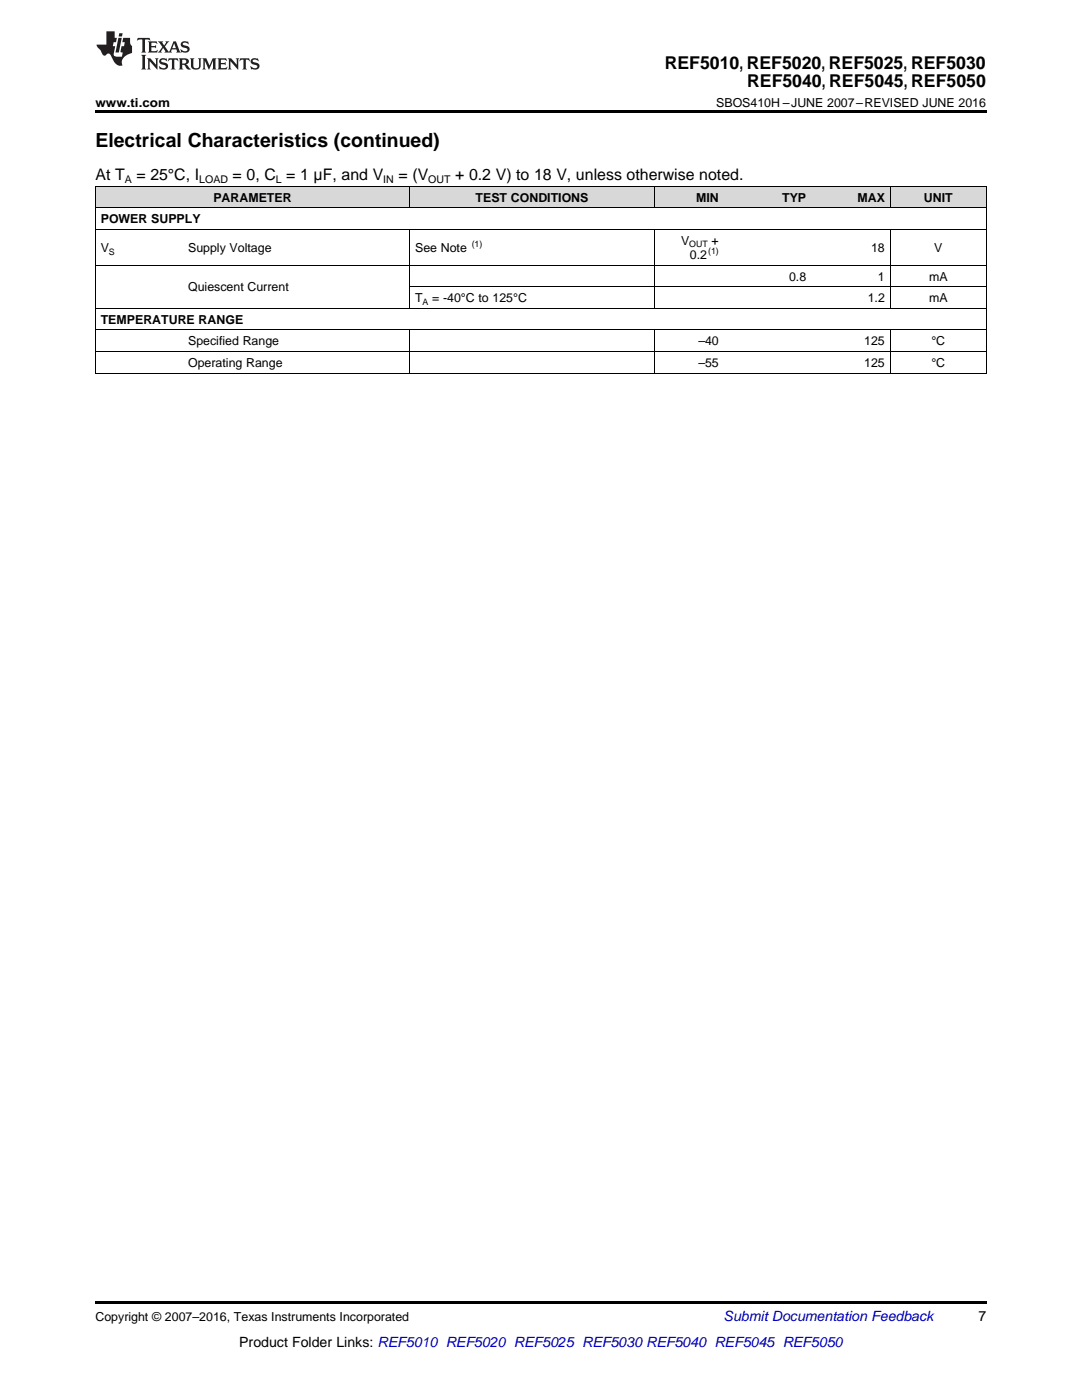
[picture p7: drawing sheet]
<svg xmlns="http://www.w3.org/2000/svg" width="216mm" height="279mm" viewBox="0 0 216 279" stroke-linecap="round" stroke-linejoin="round" font-family="sans-serif">
<defs><g id="words">
<text font-size="3.9" x="19" y="29.3">Electrical Characteristics (continued)</text>
<g font-size="3.5">
<text x="132.6" y="13.8">REF5010, REF5020, REF5025, REF5030</text>
<text x="149.1" y="17.3">REF5040, REF5045, REF5050</text>
</g>
<g font-size="3.2">
<text x="19" y="36">At T</text>
<text x="27.2" y="36">= 25°C, I</text>
<text x="46.4" y="36">= 0, C = 1 μF, and V</text>
<text x="79.5" y="36">= (V</text>
<text x="90.8" y="36">+ 0.2 V) to 18 V, unless otherwise noted.</text>
</g>
<text font-size="2.8" fill="#0000c8" x="144.4" y="263.6">Submit Documentation Feedback</text>
<g font-size="2.8">
<text x="195.3" y="263.6">7</text>
<text x="47.7" y="268.9">Product Folder Links: REF5010 REF5020 REF5025 REF5030 REF5040 REF5045 REF5050</text>
</g>
<g font-size="2.5">
<text x="19" y="21.4">www.ti.com</text>
<text x="142.9" y="21.4">SBOS410H –JUNE 2007–REVISED JUNE 2016</text>
<text x="42.6" y="40.3">PARAMETER</text>
<text x="94.9" y="40.3">TEST CONDITIONS</text>
<text x="138.9" y="40.3">MIN</text>
<text x="156.1" y="40.3">TYP</text>
<text x="171.1" y="40.3">MAX</text>
<text x="184.4" y="40.3">UNIT</text>
<text x="20.1" y="44.6">POWER SUPPLY</text>
<text x="20.1" y="50.3">V</text>
<text x="37.5" y="50.3">Supply Voltage</text>
<text x="82.8" y="50.3">See Note</text>
<text x="135.9" y="48.9">V</text>
<text x="137.7" y="51.7">0.2</text>
<text x="142" y="48.9">+</text>
<text x="173.8" y="50.3">18</text>
<text x="186.4" y="50.3">V</text>
<text x="37.5" y="58.2">Quiescent Current</text>
<text x="157.4" y="56">0.8</text>
<text x="175.2" y="56">1</text>
<text x="185.4" y="56">mA</text>
<text x="20.1" y="64.6">TEMPERATURE RANGE</text>
<text x="82.8" y="60.3">T</text>
<text x="86.2" y="60.3">= -40°C to 125°C</text>
<text x="173.1" y="60.3">1.2</text>
<text x="185.4" y="60.3">mA</text>
<text x="37.5" y="68.9">Specified Range</text>
<text x="139.3" y="68.9">–40</text>
<text x="172.4" y="68.9">125</text>
<text x="185.8" y="68.9">°C</text>
<text x="37.5" y="73.2">Operating Range</text>
<text x="139.3" y="73.2">–55</text>
<text x="172.4" y="73.2">125</text>
<text x="185.8" y="73.2">°C</text>
<text x="19" y="263.6">Copyright © 2007–2016, Texas Instruments Incorporated</text>
</g>
<g font-size="2.1">
<text x="24.9" y="36.6">A</text>
<text x="39.8" y="36.6">LOAD</text>
<text x="55" y="36.6">L</text>
<text x="76.5" y="36.6">IN</text>
<text x="85.4" y="36.6">OUT</text>
</g>
<g font-size="1.8">
<text x="21.7" y="50.8">S</text>
<text x="94.1" y="49.3">(1)</text>
<text x="137.5" y="49.4">OUT</text>
<text x="141.3" y="50.7">(1)</text>
<text x="84.3" y="60.8">A</text>
</g>
</g></defs>
<g fill="#d8d8d8">
<path d="M19 37.3h17.5v4.3h-17.5z"/>
<path d="M36.5 37.3h29.6v4.3h-29.6z"/>
<path d="M66.1 37.3h15.7v4.3h-15.7z"/>
<path d="M81.8 37.3h48.8v4.3h-48.8z"/>
<path d="M130.6 37.3h13.9v4.3h-13.9z"/>
<path d="M144.5 37.3h17.5v4.3h-17.5z"/>
<path d="M162 37.3h15.7v4.3h-15.7z"/>
<path d="M177.7 37.3h19.1v4.3h-19.1z"/>
</g>
<path d="M19 22h177.8v.5h-177.8zM19 259.7h177.8v.5h-177.8z" fill="#000"/>
<g fill="none" stroke="#000" stroke-width=".2">
<path d="M19 37.2h177.8M19.1 37.2v37.3M81.7 37.2v4.4M130.5 37.2v4.4M177.6 37.2v4.4M196.8 37.2v37.3M19 52.9h177.8M19 45.8h177.8M19 41.5h177.8M81.7 45.9v15.7M81.8 57.2h115M130.5 45.9v15.7"/>
<path d="M177.6 45.9v15.7M19 74.5h177.8M19 70.1h177.8M19 65.8h177.8M19 61.5h177.8M81.7 65.9v8.6M130.5 65.9v8.6M177.6 65.9v8.6"/>
</g>
<g fill="#231f20">
<path d="M27.5 7.6l-.1 .5 .4-.2h.6v.1v2.1l-.2 .4h1l-.3-.4v-2.1l.1-.1h.5l.5 .2-.2-.5zM29.5 8.3l.2 .3v1.5l-.2 .4h1.8l.2-.6a1.04 1.04 0 0 1-1.3 .2v-.7h.6l.3 .2v-.6l-.3 .2h-.6v-.6l.8-.1 .4 .3-.2-.5zM31.5 8.3l.9 1.1-.9 1.1h.8l-.2-.2 .5-.7 .4 .7-.2 .2h1.5l-.1-.2 .1-.4h.9l.1 .4-.2 .2h1l-.3-.3-.7-1.9h-.5l-.9 2-.8-1 .9-1h-.8l.1 .3-.3 .5-.4-.6 .2-.2zM34.7 8.6l.4 1h-.7zM36.3 8.4a.63 .63 0 0 0-.2 .7 .63 .63 0 0 0 .6 .4l.6 .2 .1 .2a.75 .75 0 0 1-.7 .4 .75 .75 0 0 1-.6-.5l.1 .7 .1-.1a1.11 1.11 0 0 0 1.5-.6 1.13 1.13 0 0 0-1.2-.8l-.1-.4a1.04 1.04 0 0 1 1.2 .2l-.2-.5-.1 .1-.5-.2zM28.2 10.9l.2 .4v2.2l-.2 .4h1l-.3-.4v-2.2l.3-.4zM29.3 11.6l.3 .4v1.5l-.3 .4h.8l-.2-.4v-1.3l1.5 1.7v-1.9l.2-.4h-.7l.2 .4v.9l-1.1-1.3zM32 11.8a.62 .62 0 0 0-.2 .7 .62 .62 0 0 0 .6 .4l.6 .1 .1 .3a.76 .76 0 0 1-.7 .3 .76 .76 0 0 1-.6-.4l.1 .7 .1-.1a1.11 1.11 0 0 0 1.5-.6 1.13 1.13 0 0 0-1.2-.8l-.1-.4a1.04 1.04 0 0 1 1.2 .2l-.2-.6-.1 .1-.5-.1zM33.7 11.6l-.2 .6a.61 .61 0 0 1 .8-.3v1.6l-.2 .4h.9l-.2-.4v-1.6a.63 .63 0 0 1 .8 .3l-.2-.6zM35.6 11.6l.3 .4v1.5l-.3 .4h1l-.2-.2v-.8l.5 .2a.76 .76 0 0 0 1.2 .7l-1-1a.58 .58 0 0 0 .6-.5 .58 .58 0 0 0-.5-.6zM36.4 11.9h.1a.45 .45 0 0 1 .5 .1 .45 .45 0 0 1 .1 .5l-.7 .2zM37.9 11.6l.2 .2a2.17 2.17 0 0 0 .3 1.9 .99 .99 0 0 0 1.6-.6v-1.1l.2-.4h-.7l.2 .2a1.92 1.92 0 0 1-.2 1.8 .6 .6 0 0 1-.9-.5v-1.1l.2-.4zM40.4 11.6l.2 .4v1.5l-.2 .4h.7l-.2-.4v-1.4l.8 1.8 .8-1.8v1.4l-.2 .4h.9l-.2-.4v-1.5l.2-.4h-.8l-.6 1.5-.6-1.5zM43.4 11.6l.2 .4v1.5l-.2 .4h1.8l.2-.6a1.04 1.04 0 0 1-1.3 .1v-.6h.5l.4 .2v-.6l-.4 .2h-.5v-.7h.8l.3 .3-.1-.6zM45.5 11.6l.2 .4v1.5l-.2 .4h.7l-.2-.4v-1.3l1.5 1.7v-1.9l.2-.4h-.7l.2 .4v.9l-1.1-1.3zM47.9 11.6l-.1 .6a.61 .61 0 0 1 .8-.3v1.6l-.3 .4h1l-.3-.4 .1-1.6a.63 .63 0 0 1 .7 .3l-.1-.6zM50.2 11.8a.62 .62 0 0 0-.2 .7 .62 .62 0 0 0 .6 .4l.6 .1 .2 .3a.76 .76 0 0 1-.8 .3 .76 .76 0 0 1-.6-.4l.1 .7 .2-.1a1.11 1.11 0 0 0 1.5-.6 1.13 1.13 0 0 0-1.3-.8l-.1-.4a1.04 1.04 0 0 1 1.2 .2l-.1-.6-.2 .1-.5-.1z"/>
<path d="M21.2 6.3v2.6h-1.9l.1 .4 .7 .9a.91 .91 0 0 0 1 .8 .56 .56 0 0 1 .5-.3 .56 .56 0 0 1 .5 .3l.4 .8a1.53 1.53 0 0 0 1.9 1.2 1.54 1.54 0 0 1 1-2.1l.9-.3v-1.4a1.52 1.52 0 0 1-.3-1.6h-1.4l-.2 .8h.5l-.2 .8h-.4l-.2 1v.2l.4 .1-.2 .8a1.93 1.93 0 0 1-1.6-.3l.3-1.8h-.5l.2-.8h.4l.2-.8h-.4v-1.3zM23.6 7.6l-.6 2.9h.7l.6-2.9zM23.8 6.6l-.1 .7h.6l.2-.7z"/>
</g>
<use href="#words"/>
</svg>
